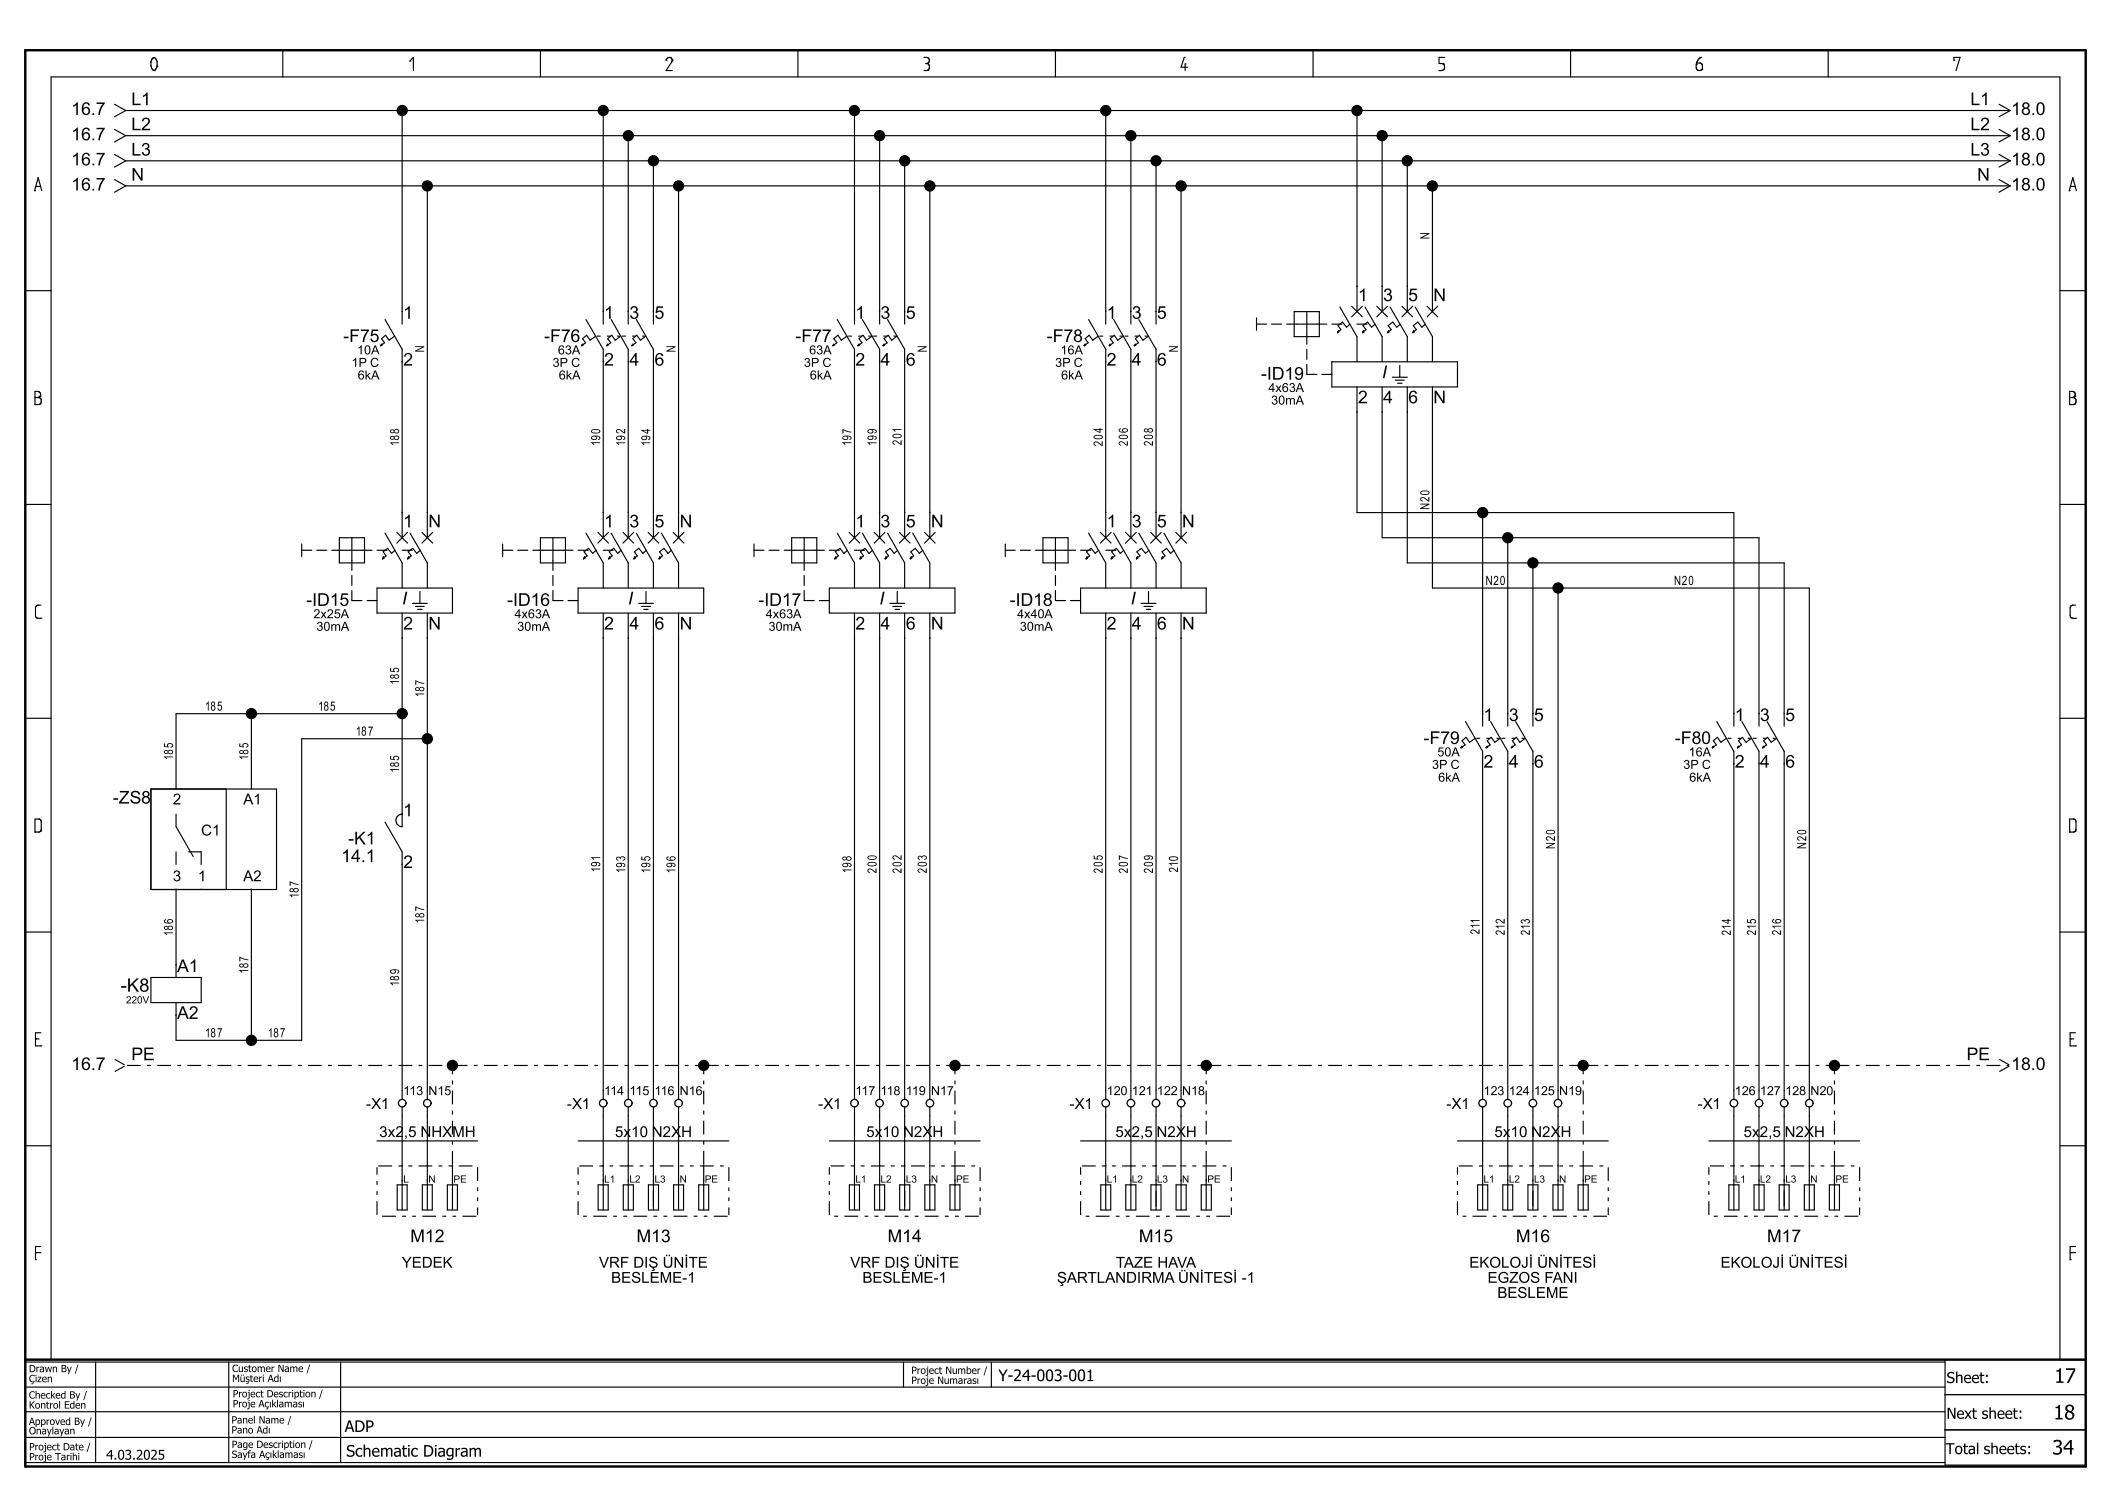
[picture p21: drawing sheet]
<svg xmlns="http://www.w3.org/2000/svg" width="420mm" height="297mm" viewBox="0 0 420 297" stroke-linecap="round" stroke-linejoin="round" font-family="sans-serif">
<defs><g id="words">
<g font-size="4">
<text x="408.7" y="275.1">17</text>
<text x="408.5" y="282.4">18</text>
<text x="408.3" y="289.4">34</text>
</g>
<text font-size="3.7" x="24" y="197.3">-K8</text>
<g font-size="3.5">
<text x="14.2" y="22.9">16.7</text>
<text x="26.1" y="20.9">L1</text>
<text x="392" y="20.9">L1</text>
<text x="400.1" y="22.9">18.0</text>
<text x="14.2" y="27.9">16.7</text>
<text x="26.1" y="25.9">L2</text>
<text x="392" y="25.9">L2</text>
<text x="400.1" y="27.9">18.0</text>
<text x="14.2" y="32.9">16.7</text>
<text x="26.1" y="31">L3</text>
<text x="26.1" y="35.9">N</text>
<text x="392" y="31">L3</text>
<text x="393.4" y="35.9">N</text>
<text x="400.1" y="32.9">18.0</text>
<text x="14.2" y="37.9">16.7</text>
<text x="400.1" y="37.9">18.0</text>
<text x="270.2" y="59.9">1</text>
<text x="275.2" y="59.9">3</text>
<text x="280.2" y="59.9">5</text>
<text x="285.2" y="59.9">N</text>
<text x="80.2" y="63.4">1</text>
<text x="120.2" y="63.4">1</text>
<text x="125.2" y="63.4">3</text>
<text x="130.2" y="63.4">5</text>
<text x="170.2" y="63.4">1</text>
<text x="175.2" y="63.4">3</text>
<text x="180.2" y="63.4">5</text>
<text x="220.2" y="63.4">1</text>
<text x="225.2" y="63.4">3</text>
<text x="230.2" y="63.4">5</text>
<text x="68.3" y="68">-F75</text>
<text x="108.2" y="68">-F76</text>
<text x="158.2" y="68">-F77</text>
<text x="208.2" y="68">-F78</text>
<text x="80.2" y="72.7">2</text>
<text x="120.2" y="72.7">2</text>
<text x="125.2" y="72.7">4</text>
<text x="130.2" y="72.7">6</text>
<text x="170.2" y="72.7">2</text>
<text x="175.2" y="72.7">4</text>
<text x="180.2" y="72.7">6</text>
<text x="220.2" y="72.7">2</text>
<text x="225.2" y="72.7">4</text>
<text x="230.2" y="72.7">6</text>
<text x="250.9" y="75.5">-ID19</text>
<text x="274.9" y="75.2">I</text>
<text x="270.2" y="80.2">2</text>
<text x="275.2" y="80.2">4</text>
<text x="280.2" y="80.2">6</text>
<text x="285.2" y="80.2">N</text>
<text x="80.2" y="104.9">1</text>
<text x="85.2" y="104.9">N</text>
<text x="120.2" y="104.9">1</text>
<text x="125.2" y="104.9">3</text>
<text x="130.2" y="104.9">5</text>
<text x="135.2" y="104.9">N</text>
<text x="170.2" y="104.9">1</text>
<text x="175.2" y="104.9">3</text>
<text x="180.2" y="104.9">5</text>
<text x="185.2" y="104.9">N</text>
<text x="220.2" y="104.9">1</text>
<text x="225.2" y="104.9">3</text>
<text x="230.2" y="104.9">5</text>
<text x="235.2" y="104.9">N</text>
<text x="60.9" y="120.5">-ID15</text>
<text x="80" y="120.2">I</text>
<text x="80.2" y="125.2">2</text>
<text x="85.2" y="125.2">N</text>
<text x="100.9" y="120.5">-ID16</text>
<text x="120.2" y="125.2">2</text>
<text x="124.9" y="120.2">I</text>
<text x="125.2" y="125.2">4</text>
<text x="130.2" y="125.2">6</text>
<text x="135.2" y="125.2">N</text>
<text x="150.9" y="120.5">-ID17</text>
<text x="170.2" y="125.2">2</text>
<text x="174.9" y="120.2">I</text>
<text x="175.2" y="125.2">4</text>
<text x="180.2" y="125.2">6</text>
<text x="185.2" y="125.2">N</text>
<text x="200.9" y="120.5">-ID18</text>
<text x="220.2" y="125.2">2</text>
<text x="224.9" y="120.2">I</text>
<text x="225.2" y="125.2">4</text>
<text x="230.2" y="125.2">6</text>
<text x="235.2" y="125.2">N</text>
<text x="295.1" y="143.4">1</text>
<text x="300.2" y="143.4">3</text>
<text x="305.2" y="143.4">5</text>
<text x="345.1" y="143.4">1</text>
<text x="350.1" y="143.4">3</text>
<text x="355.2" y="143.4">5</text>
<text x="283.2" y="148">-F79</text>
<text x="333.2" y="148">-F80</text>
<text x="295.1" y="152.7">2</text>
<text x="300.2" y="152.7">4</text>
<text x="305.2" y="152.7">6</text>
<text x="345.1" y="152.7">2</text>
<text x="350.1" y="152.7">4</text>
<text x="355.2" y="152.7">6</text>
<text x="22.4" y="159.9">-ZS8</text>
<text x="69.3" y="168">-K1</text>
<text x="80.2" y="162.4">1</text>
<text x="67.9" y="171.5">14.</text>
<text x="80.2" y="172.7">2</text>
<text x="35.2" y="193.4">A1</text>
<text x="35.2" y="202.7">A2</text>
<text x="14.2" y="212.9">16.7</text>
<text x="26.1" y="210.9">PE</text>
<text x="391.2" y="210.9">PE</text>
<text x="400.1" y="212.9">18.0</text>
<text x="81.6" y="247.1">M12</text>
<text x="126.6" y="247.1">M13</text>
<text x="176.6" y="247.1">M14</text>
<text x="226.6" y="247.1">M15</text>
<text x="301.6" y="247.1">M16</text>
<text x="351.5" y="247.1">M17</text>
</g>
<g font-size="3.2">
<text x="198.6" y="274.7">Y-24-003-001</text>
<text x="68.6" y="284.9">ADP</text>
<text x="68.9" y="289.8">Schematic Diagram</text>
</g>
<g font-size="3">
<text x="34.4" y="160">2</text>
<text x="48.4" y="160">A1</text>
<text x="40" y="166.2">C1</text>
<text x="34.4" y="175.3">3</text>
<text x="39.4" y="175.3">1</text>
<text x="48.4" y="175.3">A2</text>
<text x="72.8" y="220.6">-X1</text>
<text x="112.8" y="220.6">-X1</text>
<text x="162.8" y="220.6">-X1</text>
<text x="212.8" y="220.6">-X1</text>
<text x="287.7" y="220.6">-X1</text>
<text x="337.7" y="220.6">-X1</text>
<text x="75.4" y="226.2">3x2</text>
<text x="80.3" y="226.2">,5 N</text>
<text x="85.8" y="226.2">HXMH</text>
<text x="122.3" y="226.2">5x</text>
<text x="125.6" y="226.2">10 N2X</text>
<text x="135.5" y="226.2">H</text>
<text x="172.3" y="226.2">5x</text>
<text x="175.6" y="226.2">10 N2X</text>
<text x="185.5" y="226.2">H</text>
<text x="221.9" y="226.2">5x</text>
<text x="225.1" y="226.2">2,5</text>
<text x="230.1" y="226.2">N2XH</text>
<text x="297.3" y="226.2">5x</text>
<text x="300.5" y="226.2">10 N2X</text>
<text x="310.5" y="226.2">H</text>
<text x="346.9" y="226.2">5x</text>
<text x="350.1" y="226.2">2,5</text>
<text x="355" y="226.2">N2XH</text>
<text x="79.9" y="252.2">YEDEK</text>
<text x="119.2" y="252.2">VRF DIŞ ÜNİTE</text>
<text x="121.6" y="255.2">BESLEME-1</text>
<text x="169.2" y="252.2">VRF DIŞ ÜNİTE</text>
<text x="171.6" y="255.2">BESLEME-1</text>
<text x="210.3" y="255.2">ŞARTLANDIRMA ÜNİTESİ -1</text>
<text x="222" y="252.2">TAZE HAVA</text>
<text x="292.3" y="252.2">EKOLOJİ ÜNİTESİ</text>
<text x="296" y="255.2">EGZOS FANI</text>
<text x="342.3" y="252.2">EKOLOJİ ÜNİTESİ</text>
<text x="297.9" y="258.2">BESLEME</text>
<text x="387.3" y="275.1">Sheet:</text>
<text x="387.3" y="282.2">Next sheet:</text>
<text x="387.1" y="289.3">Total sheets:</text>
</g>
<text font-size="2.7" x="21.1" y="290.4">4.03.2025</text>
<g font-size="2.5">
<text x="284.4" y="47.6" transform="rotate(-90 284.4 47.6)">N</text>
<text x="71" y="70.5">10A</text>
<text x="84.4" y="70.1" transform="rotate(-90 84.4 70.1)">N</text>
<text x="111" y="70.5">63A</text>
<text x="134.4" y="70.1" transform="rotate(-90 134.4 70.1)">N</text>
<text x="161" y="70.5">63A</text>
<text x="184.4" y="70.1" transform="rotate(-90 184.4 70.1)">N</text>
<text x="211" y="70.5">16A</text>
<text x="234.4" y="70.1" transform="rotate(-90 234.4 70.1)">N</text>
<text x="69.9" y="73">1P C</text>
<text x="71.2" y="75.5">6kA</text>
<text x="109.9" y="73">3P C</text>
<text x="111.2" y="75.5">6kA</text>
<text x="159.9" y="73">3P C</text>
<text x="161.1" y="75.5">6kA</text>
<text x="209.9" y="73">3P C</text>
<text x="211.1" y="75.5">6kA</text>
<text x="252.3" y="78">4x63A</text>
<text x="252.9" y="80.5">30m</text>
<text x="79.4" y="88.7" transform="rotate(-90 79.4 88.7)">188</text>
<text x="119.4" y="88.7" transform="rotate(-90 119.4 88.7)">190</text>
<text x="124.4" y="88.7" transform="rotate(-90 124.4 88.7)">192</text>
<text x="129.4" y="88.7" transform="rotate(-90 129.4 88.7)">194</text>
<text x="169.4" y="88.7" transform="rotate(-90 169.4 88.7)">197</text>
<text x="174.4" y="88.7" transform="rotate(-90 174.4 88.7)">199</text>
<text x="179.4" y="88.6" transform="rotate(-90 179.4 88.6)">201</text>
<text x="219.4" y="88.8" transform="rotate(-90 219.4 88.8)">204</text>
<text x="224.4" y="88.7" transform="rotate(-90 224.4 88.7)">206</text>
<text x="229.4" y="88.7" transform="rotate(-90 229.4 88.7)">208</text>
<text x="284.4" y="101.4" transform="rotate(-90 284.4 101.4)">N20</text>
<text x="295.6" y="116.4">N20</text>
<text x="333" y="116.4">N20</text>
<text x="62.4" y="123">2x25A</text>
<text x="62.9" y="125.5">30m</text>
<text x="102.4" y="123">4x63A</text>
<text x="102.9" y="125.5">30m</text>
<text x="152.4" y="123">4x63A</text>
<text x="152.9" y="125.5">30m</text>
<text x="202.4" y="123">4x40A</text>
<text x="202.9" y="125.5">30m</text>
<text x="79.4" y="136.2" transform="rotate(-90 79.4 136.2)">185</text>
<text x="40.8" y="141.4">185</text>
<text x="63.3" y="141.4">185</text>
<text x="84.4" y="138.7" transform="rotate(-90 84.4 138.7)">187</text>
<text x="70.8" y="146.3">187</text>
<text x="34.4" y="151.2" transform="rotate(-90 34.4 151.2)">185</text>
<text x="49.4" y="151.2" transform="rotate(-90 49.4 151.2)">185</text>
<text x="79.4" y="153.7" transform="rotate(-90 79.4 153.7)">185</text>
<text x="284.9" y="153">3P C</text>
<text x="286" y="150.5">50A</text>
<text x="286.1" y="155.5">6kA</text>
<text x="334.9" y="153">3P C</text>
<text x="336" y="150.5">16A</text>
<text x="336.1" y="155.5">6kA</text>
<text x="119.4" y="173.5" transform="rotate(-90 119.4 173.5)">191</text>
<text x="124.4" y="173.7" transform="rotate(-90 124.4 173.7)">193</text>
<text x="129.4" y="173.7" transform="rotate(-90 129.4 173.7)">195</text>
<text x="134.4" y="173.7" transform="rotate(-90 134.4 173.7)">196</text>
<text x="169.4" y="173.7" transform="rotate(-90 169.4 173.7)">198</text>
<text x="174.4" y="173.7" transform="rotate(-90 174.4 173.7)">200</text>
<text x="179.4" y="173.7" transform="rotate(-90 179.4 173.7)">202</text>
<text x="184.4" y="173.7" transform="rotate(-90 184.4 173.7)">203</text>
<text x="219.4" y="173.7" transform="rotate(-90 219.4 173.7)">205</text>
<text x="224.4" y="173.7" transform="rotate(-90 224.4 173.7)">207</text>
<text x="229.4" y="173.7" transform="rotate(-90 229.4 173.7)">209</text>
<text x="234.4" y="173.5" transform="rotate(-90 234.4 173.5)">210</text>
<text x="309.4" y="168.9" transform="rotate(-90 309.4 168.9)">N20</text>
<text x="359.4" y="168.9" transform="rotate(-90 359.4 168.9)">N20</text>
<text x="59.4" y="178.7" transform="rotate(-90 59.4 178.7)">187</text>
<text x="84.4" y="183.7" transform="rotate(-90 84.4 183.7)">187</text>
<text x="294.4" y="185.9" transform="rotate(-90 294.4 185.9)">21</text>
<text x="34.4" y="186.2" transform="rotate(-90 34.4 186.2)">186</text>
<text x="299.4" y="186" transform="rotate(-90 299.4 186)">212</text>
<text x="304.4" y="186" transform="rotate(-90 304.4 186)">213</text>
<text x="344.3" y="186.1" transform="rotate(-90 344.3 186.1)">214</text>
<text x="349.4" y="186" transform="rotate(-90 349.4 186)">215</text>
<text x="354.4" y="186" transform="rotate(-90 354.4 186)">216</text>
<text x="49.4" y="193.7" transform="rotate(-90 49.4 193.7)">187</text>
<text x="79.4" y="196.2" transform="rotate(-90 79.4 196.2)">189</text>
<text x="40.8" y="206.3">187</text>
<text x="53.3" y="206.3">187</text>
<text x="80.2" y="217.9">113 N15</text>
<text x="120.2" y="217.9">114</text>
<text x="125.2" y="217.9">115</text>
<text x="130.2" y="217.9">116 N16</text>
<text x="170.2" y="217.9">117</text>
<text x="175.2" y="217.9">118</text>
<text x="180.2" y="217.9">119 N17</text>
<text x="220.2" y="217.9">120</text>
<text x="225.2" y="217.9">121</text>
<text x="230.2" y="217.9">122 N18</text>
<text x="295.1" y="217.9">123</text>
<text x="300.2" y="217.9">124</text>
<text x="305.2" y="217.9">125 N19</text>
<text x="345.1" y="217.9">126</text>
<text x="350.1" y="217.9">127</text>
<text x="355.2" y="217.9">128 N20</text>
</g>
<g font-size="2">
<text x="25.1" y="199.6">220V</text>
<text x="80.2" y="235.3">L</text>
<text x="85.2" y="235.3">N</text>
<text x="90.2" y="235.3">PE</text>
<text x="120.2" y="235.3">L1</text>
<text x="125.2" y="235.3">L2</text>
<text x="130.2" y="235.3">L3</text>
<text x="135.2" y="235.3">N</text>
<text x="140.2" y="235.3">PE</text>
<text x="170.2" y="235.3">L1</text>
<text x="175.2" y="235.3">L2</text>
<text x="180.2" y="235.3">L3</text>
<text x="185.2" y="235.3">N</text>
<text x="190.2" y="235.3">PE</text>
<text x="220.2" y="235.3">L1</text>
<text x="225.2" y="235.3">L2</text>
<text x="230.2" y="235.3">L3</text>
<text x="235.2" y="235.3">N</text>
<text x="240.2" y="235.3">PE</text>
<text x="295.1" y="235.3">L1</text>
<text x="300.2" y="235.3">L2</text>
<text x="305.2" y="235.3">L3</text>
<text x="310.2" y="235.3">N</text>
<text x="315.2" y="235.3">PE</text>
<text x="345.1" y="235.3">L1</text>
<text x="350.1" y="235.3">L2</text>
<text x="355.2" y="235.3">L3</text>
<text x="360.2" y="235.3">N</text>
<text x="365.2" y="235.3">PE</text>
<text x="5.8" y="273">Drawn By /</text>
<text x="5.8" y="275">Çizen</text>
<text x="46.2" y="272.9">Customer Name /</text>
<text x="46.2" y="274.9">Müşteri Adı</text>
<text x="181.3" y="273.3">Project Number /</text>
<text x="181.3" y="275.3">Proje Numarası</text>
<text x="5.8" y="278.2">Checked By /</text>
<text x="5.8" y="280.2">Kontrol Eden</text>
<text x="46.3" y="278">Project Description /</text>
<text x="46.3" y="280">Proje Açıklaması</text>
<text x="5.8" y="283.5">Approved By /</text>
<text x="5.8" y="285.3">Onaylayan</text>
<text x="46.1" y="283.2">Panel Name /</text>
<text x="46.1" y="285.2">Pano Adı</text>
<text x="5.8" y="288.5">Project Date /</text>
<text x="5.8" y="290.5">Proje Tarihi</text>
<text x="46.1" y="288">Page Description /</text>
<text x="46.1" y="290">Sayfa Açıklaması</text>
</g>
</g></defs>
<g fill="none" stroke="#000" stroke-width=".23">
<path d="M30.3 11.7h.1M30.3 11.7l-.3 .7v.8l.3 .5 .4 .3M30.3 11.7a.49 .49 0 0 1 .6-.2 .49 .49 0 0 1 .3 .5v1.2M30.7 14h.1M31.2 13.2h.1M31.2 13.2l-.2 .6-.3 .2M56.3 10v5.3M81.5 12.2h.1M81.5 12.2l.7-.8v2.6M107.5 10v5.3M132.5 12h.1M132.5 12a.63 .63 0 0 1 .6-.6 .63 .63 0 0 1 .7 .6"/>
<path d="M133.8 12h.1M133.8 12l-1.3 2h1.3M158.7 10v5.3M183.8 11.4h.1M183.8 11.4h.6a.61 .61 0 0 1 .5 .6 .61 .61 0 0 1-.4 .6M184.2 12.6h.3M184.5 12.6h.1M184.5 12.6a.75 .75 0 0 1 .1 1.3M184.5 12.6h-.1M184.6 13.9h.1M184.6 13.9l-.8 .1M210 10v5.3"/>
<path d="M235.6 11.4h.1M235.6 11.4l-.6 2h1.2M235.8 12.7h.1M235.8 12.7v1.3M261.2 10v5.3M286.3 14h.1M287.1 12.7h.1M287.1 12.7a.74 .74 0 0 1 .3 .8 .74 .74 0 0 1-.6 .5h-.5M287.4 11.4h-1.1v1.2l.8 .1M312.5 10v5.3M337.5 12.8h.1M338.4 11.4h.1"/>
<path d="M338.4 11.4l-.4 .3-.4 .7-.1 1.1a.63 .63 0 0 0 .6 .5 .63 .63 0 0 0 .6-.4v-.6l-.2-.3-1-.2M338.6 13.8h.1M363.7 10v5.3M388.7 12h.1M388.7 12v-.6h1.3l-.8 2.6M6.9 37.9h.1M6.9 37.9l.7-2.6 .7 2.6M7.1 37.1h.1M7.1 37.1h1M22.8 20.7l2.2 1.3M22.8 25.7l2.2 1.3M22.8 30.7l2.2 1.3"/>
<path d="M22.8 35.7l2.2 1.3M25 22l-2.2 1.2M25 22h374.9M25 27l-2.2 1.2M25 27h374.9M25 32l-2.2 1.2M25 32h374.9M25 37l-2.2 1.2M25 37h374.9M80 22v42.5M85 37v70M120 22v42.5"/>
<path d="M125 27v37.5M130 32v32.5M135 37v70M170 22v42.5M175 27v37.5M180 32v32.5M185 37v70M220 22v42.5M225 27v37.5M230 32v32.5M235 37v70M270 22v40"/>
<path d="M275 27v35M280 32v30M285 37v25M397.7 20.7l2.2 1.3M397.7 25.7l2.2 1.3M397.7 30.7l2.2 1.3M397.7 35.7l2.2 1.3M399.9 22l-2.2 1.2M399.9 27l-2.2 1.2M399.9 32l-2.2 1.2M399.9 37l-2.2 1.2M411.7 37.9h.1"/>
<path d="M411.7 37.9l.7-2.6 .7 2.6M411.9 37.1h.1M411.9 37.1h1M5 57.8h5.2M409.8 57.8h5.2M7 79.1h.8l.3 .2 .1 .7-.2 .4M7.5 79.1h.1M7.5 79.1a.61 .61 0 0 0 .6-.6 .61 .61 0 0 0-.6-.6h-.5v2.6M8 78.8h.1M75.9 68.5l-.2 .3M76 68.7l-.3 .1M76.6 63.6l3.4 5.9v37.5"/>
<path d="M78.5 66.9l-1.1 .8-.7-1-.8 .7 .6 .8-.8 .6M115.9 68.5l-.2 .3M116 68.7l-.3 .1M116.6 63.6l3.4 5.9v37.5M118.5 66.9l-1.1 .8-.7-1-.8 .7 .6 .8-.8 .6M118.7 66.9h.8M120.8 66.9h.7M120.9 68.5l-.2 .3M121 68.7l-.3 .1M121.6 63.6l3.4 5.9v37.5M122.8 66.9h.5M123.5 66.9l-1.1 .8-.7-1-.8 .7 .6 .8-.8 .6"/>
<path d="M123.7 66.9h.8M125.8 66.9h.7M125.9 68.5l-.2 .3M126 68.7l-.3 .1M126.6 63.6l3.4 5.9v37.5M127.8 66.9h.4M128.5 66.9l-1.1 .8-.7-1-.8 .7 .6 .8-.8 .6M165.9 68.5l-.2 .3M166 68.7l-.3 .1M166.6 63.6l3.4 5.9v37.5M168.5 66.9l-1.1 .8-.7-1-.8 .7 .6 .8-.8 .6M168.8 66.9h.7"/>
<path d="M170.7 66.9h.8M170.9 68.5l-.2 .3M171 68.7l-.3 .1M171.6 63.6l3.4 5.9v37.5M172.7 66.9h.6M173.5 66.9l-1.1 .8-.7-1-.8 .7 .6 .8-.8 .6M173.7 66.9h.8M175.7 66.9h.8M175.9 68.5l-.2 .3M176 68.7l-.3 .1M176.6 63.6l3.4 5.9v37.5M177.7 66.9h.6"/>
<path d="M178.5 66.9l-1.1 .8-.7-1-.8 .7 .6 .8-.8 .6M215.9 68.5l-.2 .3M216 68.7l-.3 .1M216.6 63.6l3.4 5.9v37.5M218.5 66.9l-1.1 .8-.7-1-.8 .7 .6 .8-.8 .6M218.7 66.9h.8M220.8 66.9h.7M220.9 68.5l-.2 .3M221 68.7l-.3 .1M221.6 63.6l3.4 5.9v37.5M222.7 66.9h.5M223.5 66.9l-1.1 .8-.7-1-.8 .7 .6 .8-.8 .6"/>
<path d="M223.7 66.9h.8M225.7 66.9h.8M225.9 68.5l-.2 .3M226 68.7l-.3 .1M226.6 63.6l3.4 5.9v37.5M227.7 66.9h.5M228.5 66.9l-1.1 .8-.7-1-.8 .7 .6 .8-.8 .6M250 64.5h2M250 63.2v2.5M253 64.5h2M256 64.5h8M257.5 62h5v5h-5z"/>
<path d="M260 62v6.5M260 69.5v2M260 72.5v2h2M263 74.5h2M265 72h25v5h-25zM265 64.5h2M266.3 65.8l-.2 .4M266.4 66.1l-.3 .1M266.6 61.1l3.4 5.9v5M268.6 64.5l-.7 .6-.8-1-.9 .7 .6 .8-.7 .6M268.9 60.9l2.1 2.1M270 77v25h75v42.5"/>
<path d="M270 64.5h2M271 60.9l-2.1 2.1M271.3 65.8l-.2 .4M271.4 66.1l-.3 .1M271.6 61.1l3.4 5.9v5M273.6 64.5l-.7 .6-.8-1-.9 .7 .6 .8-.7 .6M273.9 60.9l2.1 2.1M275 77v30h75v37.5M276 60.9l-2.1 2.1M276.3 65.8l-.2 .4M276.4 66.1l-.3 .1M276.6 61.1l3.4 5.9v5"/>
<path d="M277 75h3M277.6 75.6h1.8M278.1 76.2h.8M278.5 72.7v2.3M278.6 64.5l-.7 .6-.8-1-.9 .7 .6 .8-.7 .6M278.9 60.9l2.2 2.1M280 77v35h75v32.5M281.1 60.9l-2.2 2.1M281.3 65.8l-.2 .4M281.4 66.1l-.3 .1M281.6 61.1l3.4 5.9v5M283.6 64.5l-.7 .6-.8-1-.9 .7 .6 .8-.7 .6"/>
<path d="M283.9 60.9l2.1 2.1M285 77v40h75v101.7M286 60.9l-2.1 2.1M411.8 79.1h.8a.75 .75 0 0 1 .2 1.3M412.3 79.1h.1M412.8 78.8h.1M412.8 78.8a.61 .61 0 0 0-.5-.9h-.5v2.6M412.8 78.8l-.5 .3M7 80.5h.1M8 80.4h.1M8 80.4l-1 .1M411.8 80.5h.1"/>
<path d="M412.8 80.4h.1M412.8 80.4l-1 .1M5 100.3h5.2M60 109.5h2M60 108.2v2.5M63 109.5h2M66 109.5h8M67.5 107h5v5h-5zM70 107v6.5M70 114.5v2M70 117.5v2h2M73 119.5h2"/>
<path d="M75 117h15v5h-15zM75 109.5h2M76.3 110.8l-.2 .4M76.4 111.1l-.3 .1M76.6 106.1l3.4 5.9v5M78.6 109.5l-.7 .6-.8-1-.9 .7 .6 .8-.7 .6M78.9 105.9l2.2 2.1M80 109.5h2M81.1 105.9l-2.2 2.1M81.3 110.8l-.2 .4M81.4 111.1l-.3 .1M81.6 106.1l3.4 5.9v5"/>
<path d="M83.5 117.7v2.3M83.6 109.5l-.7 .6-.8-1-.9 .7 .6 .8-.7 .6M83.9 105.9l2.2 2.1M86.1 105.9l-2.2 2.1M100 109.5h2M100 108.2v2.5M103 109.5h2M106 109.5h8M107.5 107h5v5h-5zM110 117.5v2h2M110 107v6.5M110 114.5v2"/>
<path d="M113 119.5h2M115 109.5h2M115 117h25v5h-25zM116.3 110.8l-.2 .4M116.4 111.1l-.3 .1M116.6 106.1l3.4 5.9v5M118.6 109.5l-.7 .6-.8-1-.9 .7 .6 .8-.7 .6M118.9 105.9l2.2 2.1M120 109.5h2M121.1 105.9l-2.2 2.1M121.3 110.8l-.2 .4M121.4 111.1l-.3 .1"/>
<path d="M121.6 106.1l3.4 5.9v5M123.6 109.5l-.7 .6-.8-1-.9 .7 .6 .8-.7 .6M124 105.9l2.1 2.1M126.1 105.9l-2.1 2.1M126.3 110.8l-.2 .4M126.4 111.1l-.3 .1M126.6 106.1l3.4 5.9v5M128.5 117.7v2.3M128.6 109.5l-.7 .6-.8-1-.9 .7 .6 .8-.7 .6M129 105.9l2.1 2.1M131.1 105.9l-2.1 2.1M131.3 110.8l-.2 .4"/>
<path d="M131.4 111.1l-.3 .1M131.6 106.1l3.4 5.9v5M133.6 109.5l-.7 .6-.8-1-.9 .7 .6 .8-.7 .6M133.9 105.9l2.2 2.1M136.1 105.9l-2.2 2.1M150 109.5h2M150 108.2v2.5M153 109.5h2M156 109.5h8M157.5 107h5v5h-5zM160 117.5v2h2M160 107v6.5"/>
<path d="M160 114.5v2M163 119.5h2M165 109.5h2M165 117h25v5h-25zM166.3 110.8l-.2 .4M166.4 111.1l-.3 .1M166.6 106.1l3.4 5.9v5M168.6 109.5l-.7 .6-.8-1-.9 .7 .6 .8-.7 .6M168.9 105.9l2.2 2.1M170 109.5h2M171.1 105.9l-2.2 2.1M171.3 110.8l-.2 .4"/>
<path d="M171.4 111.1l-.3 .1M171.6 106.1l3.4 5.9v5M173.6 109.5l-.7 .6-.8-1-.9 .7 .6 .8-.7 .6M173.9 105.9l2.1 2.1M176 105.9l-2.1 2.1M176.3 110.8l-.2 .4M176.4 111.1l-.3 .1M176.6 106.1l3.4 5.9v5M178.5 117.7v2.3M178.6 109.5l-.7 .6-.8-1-.9 .7 .6 .8-.7 .6M178.9 105.9l2.2 2.1M181.1 105.9l-2.2 2.1"/>
<path d="M181.3 110.8l-.2 .4M181.4 111.1l-.3 .1M181.6 106.1l3.4 5.9v5M183.6 109.5l-.7 .6-.8-1-.9 .7 .6 .8-.7 .6M183.9 105.9l2.2 2.1M186.1 105.9l-2.2 2.1M200 109.5h2M200 108.2v2.5M203 109.5h2M206 109.5h8M207.5 107h5v5h-5zM210 107v6.5"/>
<path d="M210 114.5v2M210 117.5v2h2M213 119.5h2M215 109.5h2M215 117h25v5h-25zM216.3 110.8l-.2 .4M216.4 111.1l-.3 .1M216.6 106.1l3.4 5.9v5M218.6 109.5l-.7 .6-.8-1-.9 .7 .6 .8-.7 .6M218.9 105.9l2.2 2.1M220 109.5h2M221.1 105.9l-2.2 2.1"/>
<path d="M221.3 110.8l-.2 .4M221.4 111.1l-.3 .1M221.6 106.1l3.4 5.9v5M223.6 109.5l-.7 .6-.8-1-.9 .7 .6 .8-.7 .6M223.9 105.9l2.2 2.1M226.1 105.9l-2.2 2.1M226.3 110.8l-.2 .4M226.4 111.1l-.3 .1M226.6 106.1l3.4 5.9v5M228.5 117.7v2.3M228.6 109.5l-.7 .6-.8-1-.9 .7 .6 .8-.7 .6M228.9 105.9l2.1 2.1"/>
<path d="M231 105.9l-2.1 2.1M231.3 110.8l-.2 .4M231.4 111.1l-.3 .1M231.6 106.1l3.4 5.9v5M233.6 109.5l-.7 .6-.8-1-.9 .7 .6 .8-.7 .6M233.9 105.9l2.1 2.1M236 105.9l-2.1 2.1M295 102v42.5M300 107v37.5M305 112v32.5M310 117v101.7M409.8 100.3h5.2"/>
<path d="M7.4 120.4h.1M7.4 120.4l-.3 .5v1.7l.3 .4h.7M8.1 123h.1M8.1 120.4h-.7M80 122v42.5M82 120h3M82.7 120.6h1.7M83.1 121.2h.9M85 122v96.7M120 122v96.7M125 122v96.7M127.1 120h2.9"/>
<path d="M127.6 120.6h1.8M128.1 121.2h.9M130 122v96.7M135 122v96.7M170 122v96.7M175 122v96.7M177 120h3M177.6 120.6h1.8M178.1 121.2h.9M180 122v96.7M185 122v96.7M220 122v96.7"/>
<path d="M225 122v96.7M227 120h3M227.6 120.6h1.8M228.1 121.2h.9M230 122v96.7M235 122v96.7M412.2 120.4h.1M412.2 120.4l-.3 .4v1.6a.51 .51 0 0 0 .5 .6h.5M412.9 123h.1M412.9 120.4h-.7M5 142.9h5.2M30 157h25v20h-25z"/>
<path d="M45 157v20M50 142v15M80 142h-45v15M85 147h-25v59.9h-25v-7.4M290.9 148.5l-.2 .3M291 148.7l-.3 .1M291.6 143.5l3.4 6v69.2M293.5 146.9l-1.1 .8-.7-1-.8 .7 .6 .8-.8 .6M293.7 146.9h.8M295.7 146.9h.8M295.9 148.5l-.2 .3M296 148.7l-.3 .1"/>
<path d="M296.6 143.5l3.4 6v69.2M297.7 146.9h.5M298.5 146.9l-1.1 .8-.7-1-.8 .7 .6 .8-.8 .6M298.7 146.9h.8M300.7 146.9h.8M300.9 148.5l-.2 .3M301 148.7l-.3 .1M301.5 143.5l3.5 6v69.2M302.7 146.9h.5M303.5 146.9l-1.1 .8-.7-1-.8 .7 .6 .8-.8 .6M340.9 148.5l-.2 .3M341 148.7l-.3 .1"/>
<path d="M341.6 143.5l3.4 6v69.2M343.5 146.9l-1.1 .8-.7-1-.8 .7 .6 .8-.8 .6M343.7 146.9h.8M345.7 146.9h.8M345.9 148.5l-.2 .3M346 148.7l-.3 .1M346.6 143.5l3.4 6v69.2M347.7 146.9h.5M348.5 146.9l-1.1 .8-.7-1-.8 .7 .6 .8-.8 .6M348.7 146.9h.8M350.7 146.9h.8M350.9 148.5l-.2 .3"/>
<path d="M351 148.7l-.3 .1M351.6 143.5l3.4 6v69.2M352.7 146.9h.5M353.5 146.9l-1.1 .8-.7-1-.8 .7 .6 .8-.8 .6M409.8 142.9h5.2M7 165.5h.1M8.1 165.3h.1M8.1 165.3l.1-.2-.1-1.9-.3-.3h-.8v2.6M8.1 165.3l-.3 .2h-.8M35 162v2.5l3.4 5.9M35 169.5v2.5M35 176.8v17.7"/>
<path d="M37.5 169.5h2.5v2.5M40 176.8v.2M50 176.8v30.1M76.6 163.5l3.4 6v49.2M411.8 165.5h.1M412.9 165.3h.1M412.9 165.3l.1-.3-.1-1.8-.3-.3h-.8v2.6M412.9 165.3l-.3 .2h-.8M5 185.4h5.2M30 194.5h10v5h-10zM409.8 185.4h5.2M7.1 206.7h.1"/>
<path d="M7.1 206.7h.7M8.1 208.1h.1M8.1 205.4h-1v2.7h1M22.8 210.7l2 1.1M24.8 212.1l-2 1.1M25.3 212h2.7M29.3 212h.7M31.3 212h2.7M35.3 212h.7M37.3 212h2.7M41.3 212h.7M43.3 212h2.7"/>
<path d="M47.3 212h.7M49.3 212h2.7M53.3 212h.7M55.3 212h2.7M59.3 212h.7M61.3 212h2.7M65.3 212h.7M67.3 212h2.7M71.3 212h.7M73.3 212h2.7M77.3 212h.7M79.3 212h2.7"/>
<path d="M83.3 212h.7M85.3 212h2.7M89.3 212h.5M90 217v2.7M90 214.9v.8M90 212.2v1.5M90.3 212h2.7M94.3 212h.7M96.3 212h2.7M100.3 212h.7M102.3 212h2.7M106.2 212h.8"/>
<path d="M108.3 212h2.7M112.3 212h.7M114.2 212h2.8M118.3 212h.7M120.2 212h2.8M124.3 212h.7M126.3 212h2.7M130.3 212h.7M132.3 212h2.7M136.2 212h.8M138.3 212h1.5M140 217v2.7"/>
<path d="M140 214.9v.8M140 212.2v1.5M140.3 212h2.7M144.2 212h.8M146.3 212h2.7M150.2 212h.8M152.2 212h2.8M156.3 212h.7M158.2 212h2.8M162.3 212h.7M164.2 212h2.8M168.2 212h.8"/>
<path d="M170.3 212h2.7M174.2 212h.8M176.3 212h2.7M180.2 212h.8M182.2 212h2.8M186.2 212h.8M188.2 212h1.5M190 217v2.7M190 214.9v.8M190 212.2v1.5M190.2 212h2.8M194.2 212h.8"/>
<path d="M196.2 212h2.8M200.3 212h.7M202.2 212h2.8M206.2 212h.8M208.2 212h2.8M212.2 212h.8M214.2 212h2.8M218.2 212h.8M220.2 212h2.8M224.2 212h.8M226.2 212h2.8M230.2 212h.8"/>
<path d="M232.2 212h2.8M236.2 212h.8M238.2 212h1.5M240 217v2.7M240 214.9v.8M240 212.2v1.5M240.2 212h2.8M244.2 212h.8M246.2 212h2.8M250.2 212h.8M252.2 212h2.8M256.2 212h.8"/>
<path d="M258.2 212h2.8M262.2 212h.8M264.2 212h2.8M268.2 212h.8M270.2 212h2.8M274.2 212h.8M276.2 212h2.8M280.2 212h.8M282.2 212h2.8M286.2 212h.8M288.2 212h2.8M292.2 212h.8"/>
<path d="M294.2 212h2.8M298.2 212h.8M300.2 212h2.8M304.2 212h.8M306.2 212h2.8M310.2 212h.8M312.2 212h2.5M315 217v2.7M315 214.9v.8M315 212.2v1.5M315.2 212h2.8M319.2 212h.8"/>
<path d="M321.2 212h2.8M325.2 212h.8M327.2 212h2.8M331.2 212h.8M333.2 212h2.8M337.2 212h.8M339.2 212h2.8M343.2 212h.8M345.2 212h2.8M349.2 212h.8M351.2 212h2.8M355.2 212h.8"/>
<path d="M357.2 212h2.8M361.2 212h.8M363.2 212h1.5M365 217v2.7M365 214.9v.8M365 212.2v1.5M365.2 212h2.8M369.2 212h.8M371.2 212h2.8M375.2 212h.8M377.2 212h2.8M381.2 212h.8"/>
<path d="M383.2 212h2.8M387.2 212h.8M389.2 212h2.8M393.2 212h.8M395.2 212h2.8M397.8 210.7l1.9 1.1M399.2 212h.5M399.7 212.1l-1.9 1.1M411.9 206.7h.1M411.9 206.7h.7M412.9 208.1h.1M412.9 205.4h-1v2.7h1"/>
<path d="M5 227.9h5.2M75 239v2.7M75 236.9v.8M75 234.9v.8M75 232.2v1.5M75 227h20M75.3 231.9h2.7M79 235.7h2v5h-2zM79.3 231.9h.7M80 220.2v20.5M81.3 231.9h.7M83.3 231.9h2.7"/>
<path d="M84 235.7h2v5h-2zM85 220.2v20.5M87.2 231.9h.8M89 235.7h2v5h-2zM89.3 231.9h.7M90 228.9v2.8M90 227v.7M90 222.9v2.8M90 220.9v.8M90 231.8v8.9M91.3 231.9h2.7M95 232.2v2.7"/>
<path d="M95 236.2v.7M95 238.2v.8M115 239v2.7M115 236.9v.8M115 234.9v.8M115 232.2v1.5M115 227h30M115.3 231.9h2.7M119 235.7h2v5h-2zM119.3 231.9h.7M120 220.2v20.5M121.3 231.9h.7"/>
<path d="M123.3 231.9h2.7M124 235.7h2v5h-2zM125 220.2v20.5M127.3 231.9h.7M129 235.7h2v5h-2zM129.3 231.9h.7M130 220.2v20.5M131.2 231.9h2.8M134 235.7h2v5h-2zM135 220.2v20.5M135.3 231.9h.7M137.3 231.9h.7"/>
<path d="M139 235.7h2v5h-2zM139.2 231.9h2.8M140 228.9v2.8M140 227v.7M140 222.9v2.8M140 220.9v.8M140 231.8v8.9M143.3 231.9h.7M145 232.2v2.7M145 236.2v.7M145 238.2v.8M165 239v2.7"/>
<path d="M165 236.9v.8M165 234.9v.8M165 232.2v1.5M165 227h30M165.3 231.9h2.7M169 235.7h2v5h-2zM169.2 231.9h.8M170 220.2v20.5M171.2 231.9h.8M173.3 231.9h2.7M174 235.7h2v5h-2zM175 220.2v20.5"/>
<path d="M177.2 231.9h.8M179 235.7h2v5h-2zM179.2 231.9h.8M180 220.2v20.5M181.3 231.9h2.7M184 235.7h2v5h-2zM185 220.2v20.5M185.2 231.9h.8M187.2 231.9h.8M189 235.7h2v5h-2zM189.3 231.9h2.7M190 228.9v2.8"/>
<path d="M190 227v.7M190 222.9v2.8M190 220.9v.8M190 231.8v8.9M193.2 231.9h.8M195 232.2v2.7M195 236.2v.7M195 238.2v.8M215 239v2.7M215 236.9v.8M215 234.9v.8M215 232.2v1.5"/>
<path d="M215 227h30M215.2 231.9h2.8M219 235.7h2v5h-2zM219.2 231.9h.8M220 220.2v20.5M221.2 231.9h.8M223.2 231.9h2.8M224 235.7h2v5h-2zM225 220.2v20.5M227.2 231.9h.8M229 235.7h2v5h-2zM229.2 231.9h.8"/>
<path d="M230 220.2v20.5M231.2 231.9h2.8M234 235.7h2v5h-2zM235 220.2v20.5M235.2 231.9h.8M237.2 231.9h.8M239 235.7h2v5h-2zM239.2 231.9h2.8M240 228.9v2.8M240 227v.7M240 222.9v2.8M240 220.9v.8"/>
<path d="M240 231.8v8.9M243.2 231.9h.8M245 232.2v2.7M245 236.2v.7M245 238.2v.8M290 239v2.7M290 236.9v.8M290 234.9v.8M290 232.2v1.5M290 227h30M290.2 231.9h2.8M294 235.7h2v5h-2z"/>
<path d="M294.2 231.9h.8M295 220.2v20.5M296.2 231.9h.8M298.2 231.9h2.8M299 235.7h2v5h-2zM300 220.2v20.5M302.2 231.9h.8M304 235.7h2v5h-2zM304.2 231.9h.8M305 220.2v20.5M306.2 231.9h2.8M309 235.7h2v5h-2z"/>
<path d="M310 220.2v20.5M310.2 231.9h.8M312.2 231.9h.8M314 235.7h2v5h-2zM314.2 231.9h2.8M315 228.9v2.8M315 227v.7M315 222.9v2.8M315 220.9v.8M315 231.8v8.9M318.2 231.9h.8M320 232.2v2.7"/>
<path d="M320 236.2v.7M320 238.2v.8M340 239v2.7M340 236.9v.8M340 234.9v.8M340 232.2v1.5M340 227h30M340.2 231.9h2.8M344 235.7h2v5h-2zM344.2 231.9h.8M345 220.2v20.5M346.2 231.9h.8"/>
<path d="M348.2 231.9h2.8M349 235.7h2v5h-2zM350 220.2v20.5M352.2 231.9h.8M354 235.7h2v5h-2zM354.2 231.9h.8M355 220.2v20.5M356.2 231.9h2.8M359 235.7h2v5h-2zM360 220.2v20.5M360.2 231.9h.8M362.2 231.9h.8"/>
<path d="M364 235.7h2v5h-2zM364.2 231.9h2.8M365 228.9v2.8M365 227v.7M365 222.9v2.8M365 220.9v.8M365 231.8v8.9M368.2 231.9h.8M370 232.2v2.7M370 236.2v.7M370 238.2v.8M409.8 227.9h5.2"/>
<path d="M7.1 250.6h.1M7.1 249.2h.1M7.1 249.2h1M8.1 248h-1v2.6M76 241.9h2.8M80 241.9h.8M82 241.9h.8M84 241.9h2.8M88 241.9h.8M90 241.9h.8M92 241.9h2.8M95 240.2v1.5"/>
<path d="M116 241.9h.8M118 241.9h2.8M122 241.9h.8M124 241.9h.8M126 241.9h2.8M130 241.9h.8M132 241.9h.8M134 241.9h2.8M138 241.9h.8M140 241.9h.7M142 241.9h2.8M145 240.2v1.5"/>
<path d="M166 241.9h.8M168 241.9h2.7M172 241.9h.7M174 241.9h.8M176 241.9h2.7M180 241.9h.7M182 241.9h.8M184 241.9h2.7M188 241.9h.7M190 241.9h.8M192 241.9h2.7M195 240.2v1.5"/>
<path d="M216 241.9h.7M218 241.9h2.8M222 241.9h.7M224 241.9h.7M226 241.9h2.7M230 241.9h.7M232 241.9h.7M234 241.9h2.7M238 241.9h.7M240 241.9h.7M242 241.9h2.7M245 240.2v1.5"/>
<path d="M291 241.9h.7M293 241.9h2.7M297 241.9h.7M299 241.9h.7M301 241.9h2.7M305 241.9h.7M307 241.9h.7M309 241.9h2.7M313 241.9h.7M315 241.9h.7M317 241.9h2.7M320 240.2v1.5"/>
<path d="M341 241.9h.7M343 241.9h2.7M347 241.9h.7M349 241.9h.7M351 241.9h2.7M355 241.9h.7M357 241.9h.7M359 241.9h2.7M363 241.9h.7M365 241.9h.7M367 241.9h2.7M370 240.2v1.5"/>
<path d="M411.9 250.6h.1M411.9 249.2h.1M411.9 249.2h1M412.9 248h-1v2.6M5 270.5h5.2v-255.2h399.6v255.2h5.2M5 271h382M5 275.9h382M19 271v19.9M45.5 271v19.9M67.8 271v19.9M179.8 271v4.9M197.2 271v4.9"/>
<path d="M387 270.4v21.1h28M387 277.4h28M5 280.8h382M5 285.9h382M5 290.9h382M387 284.4h28"/>
</g>
<path d="M5 10h410v281.7h-410zM5 270.5h410" fill="none" stroke="#000" stroke-width=".48"/>
<g fill="none" stroke="#000" stroke-width=".25">
<path d="M80 162a1.25 1.25 0 0 0-1.2 1.2 1.25 1.25 0 0 0 1.2 1.3"/>
<circle cx="80" cy="22" r="1"/>
<circle cx="85" cy="37" r="1"/>
<circle cx="120" cy="22" r="1"/>
<circle cx="125" cy="27" r="1"/>
<circle cx="130" cy="32" r="1"/>
<circle cx="135" cy="37" r="1"/>
<circle cx="170" cy="22" r="1"/>
<circle cx="175" cy="27" r="1"/>
<circle cx="180" cy="32" r="1"/>
<circle cx="185" cy="37" r="1"/>
<circle cx="220" cy="22" r="1"/>
<circle cx="225" cy="27" r="1"/>
<circle cx="230" cy="32" r="1"/>
<circle cx="235" cy="37" r="1"/>
<circle cx="270" cy="22" r="1"/>
<circle cx="275" cy="27" r="1"/>
<circle cx="280" cy="32" r="1"/>
<circle cx="285" cy="37" r="1"/>
<circle cx="295" cy="102" r="1"/>
<circle cx="300" cy="107" r="1"/>
<circle cx="305" cy="112" r="1"/>
<circle cx="310" cy="117" r="1"/>
<circle cx="50" cy="142" r="1"/>
<circle cx="80" cy="142" r="1"/>
<circle cx="85" cy="147" r="1"/>
<circle cx="50" cy="206.9" r="1"/>
<circle cx="80" cy="219.5" r=".75"/>
<circle cx="85" cy="219.5" r=".75"/>
<circle cx="90" cy="212" r="1"/>
<circle cx="120" cy="219.4" r=".75"/>
<circle cx="125" cy="219.5" r=".75"/>
<circle cx="130" cy="219.5" r=".75"/>
<circle cx="135" cy="219.4" r=".75"/>
<circle cx="140" cy="212" r="1"/>
<circle cx="170" cy="219.5" r=".75"/>
<circle cx="175" cy="219.5" r=".75"/>
<circle cx="180" cy="219.4" r=".75"/>
<circle cx="185" cy="219.5" r=".75"/>
<circle cx="190" cy="212" r="1"/>
<circle cx="220" cy="219.5" r=".75"/>
<circle cx="225" cy="219.5" r=".75"/>
<circle cx="230" cy="219.5" r=".75"/>
<circle cx="235" cy="219.4" r=".75"/>
<circle cx="240" cy="212" r="1"/>
<circle cx="295" cy="219.4" r=".75"/>
<circle cx="300" cy="219.5" r=".75"/>
<circle cx="305" cy="219.5" r=".75"/>
<circle cx="310" cy="219.4" r=".75"/>
<circle cx="315" cy="212" r="1"/>
<circle cx="345" cy="219.5" r=".75"/>
<circle cx="350" cy="219.5" r=".75"/>
<circle cx="355" cy="219.4" r=".75"/>
<circle cx="360" cy="219.5" r=".75"/>
<circle cx="365" cy="212" r="1.01"/>
</g>
<g fill="#000">
<circle cx="80" cy="22" r="1"/>
<circle cx="85" cy="37" r="1"/>
<circle cx="120" cy="22" r="1"/>
<circle cx="125" cy="27" r="1"/>
<circle cx="130" cy="32" r="1"/>
<circle cx="135" cy="37" r="1"/>
<circle cx="170" cy="22" r="1"/>
<circle cx="175" cy="27" r="1"/>
<circle cx="180" cy="32" r="1"/>
<circle cx="185" cy="37" r="1"/>
<circle cx="220" cy="22" r="1"/>
<circle cx="225" cy="27" r="1"/>
<circle cx="230" cy="32" r="1"/>
<circle cx="235" cy="37" r="1"/>
<circle cx="270" cy="22" r="1"/>
<circle cx="275" cy="27" r="1"/>
<circle cx="280" cy="32" r="1"/>
<circle cx="285" cy="37" r="1"/>
<circle cx="295" cy="102" r="1"/>
<circle cx="300" cy="107" r="1"/>
<circle cx="305" cy="112" r="1"/>
<circle cx="310" cy="117" r="1"/>
<circle cx="50" cy="142" r="1"/>
<circle cx="80" cy="142" r="1"/>
<circle cx="85" cy="147" r="1"/>
<circle cx="50" cy="206.9" r="1"/>
<circle cx="90" cy="212" r="1"/>
<circle cx="140" cy="212" r="1"/>
<circle cx="190" cy="212" r="1"/>
<circle cx="240" cy="212" r="1"/>
<circle cx="315" cy="212" r="1"/>
<circle cx="365" cy="212" r="1.01"/>
</g>
<use href="#words"/>
</svg>
